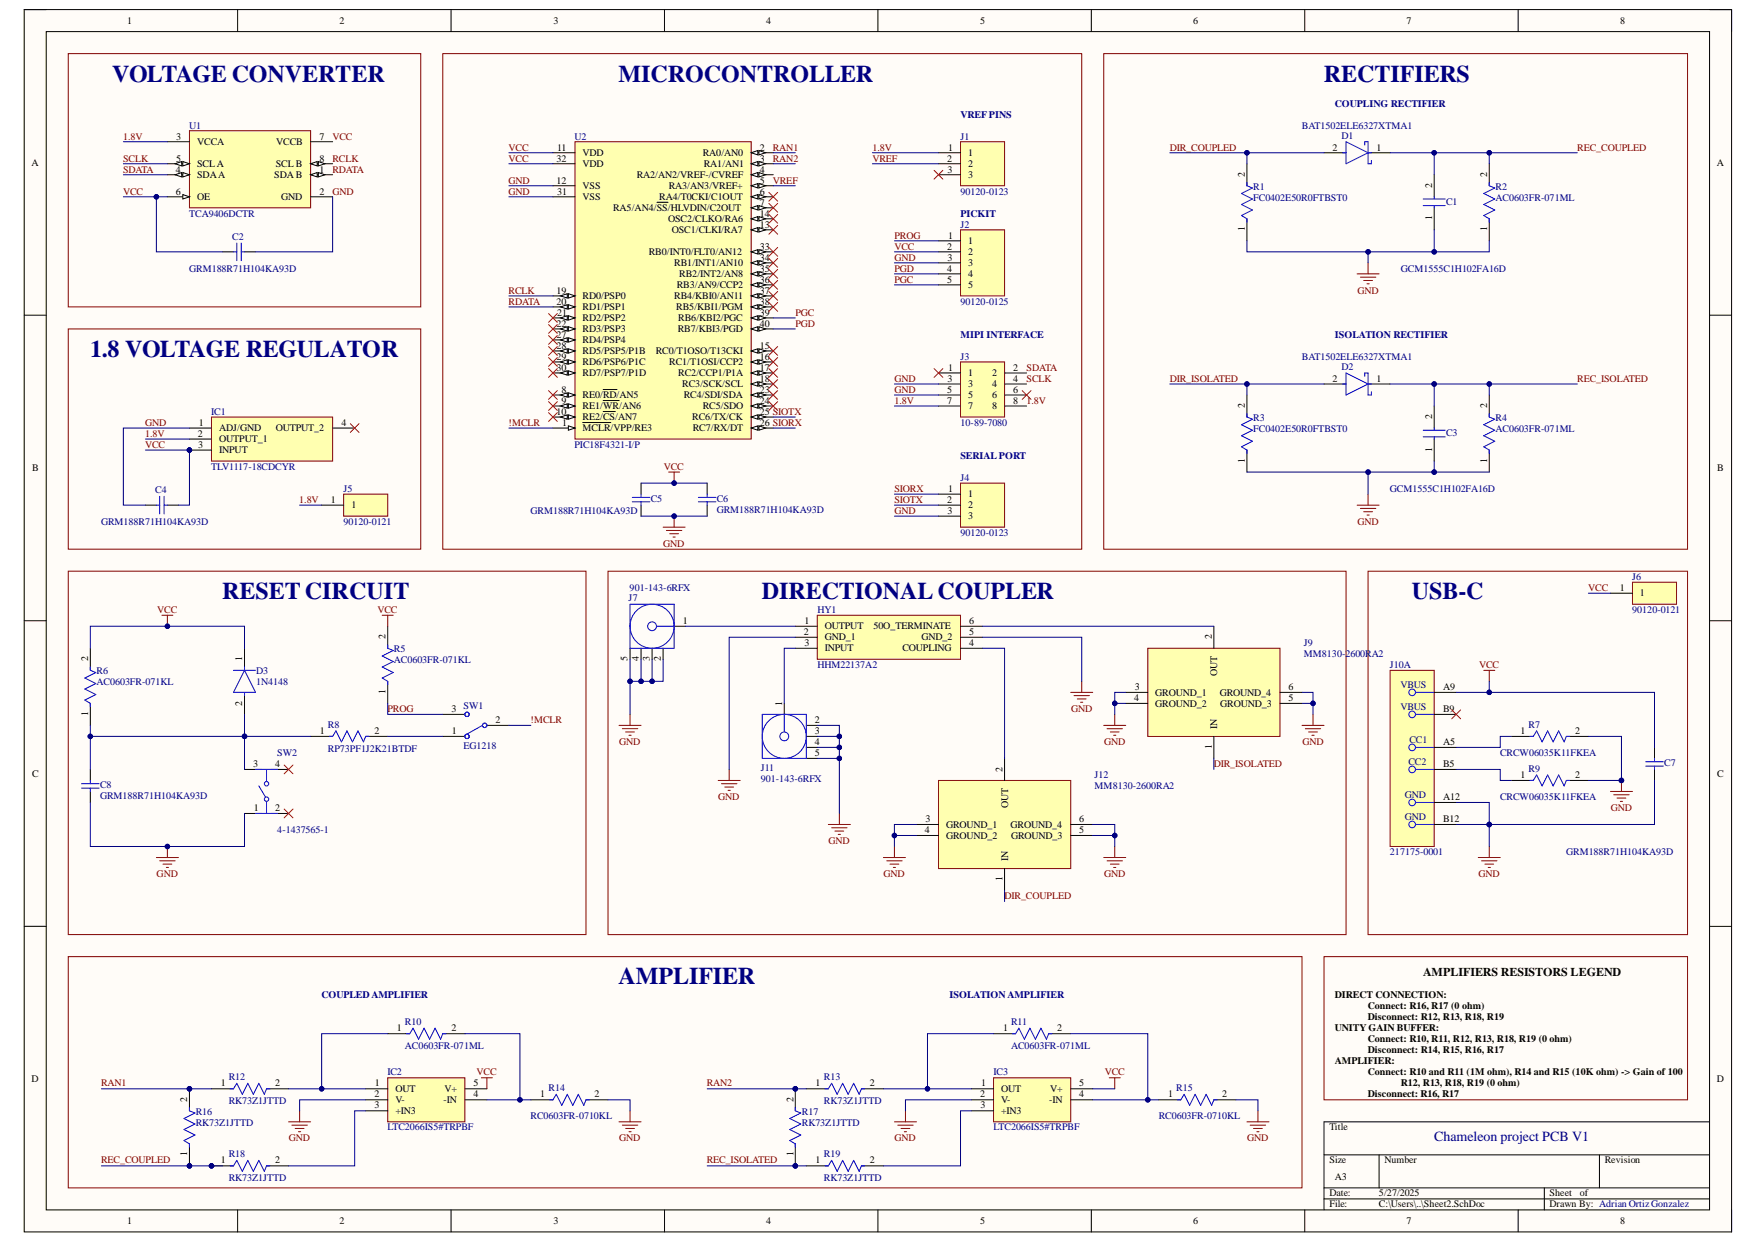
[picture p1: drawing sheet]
<svg xmlns="http://www.w3.org/2000/svg" width="297mm" height="210mm" viewBox="0 0 297 210" stroke-linecap="round" stroke-linejoin="round" font-family="sans-serif">
<defs><g id="words">
<g font-size="4.1" fill="#000080">
<text x="18.9" y="13.8">VOLTAGE CONVERTER</text>
<text x="104.5" y="13.8">MICROCONTROLLER</text>
<text x="223.7" y="13.8">RECTIFIERS</text>
<text x="15.2" y="60.2">1.8 VOLTAGE REGULATOR</text>
<text x="37.5" y="101.1">RESETCIRCUIT</text>
<text x="128.7" y="101.1">DIRECTIONALCOUPLER</text>
<text x="238.6" y="101.1">USB-C</text>
<text x="104.5" y="166.2">AMPLIFIER</text>
</g>
<text font-size="2.4" fill="#000080" x="242.3" y="192.7">Chameleon project PCB V1</text>
<text font-size="2" x="240.4" y="164.8">AMPLIFIERS RESISTORS LEGEND</text>
<g font-size="1.7">
<text x="21.5" y="4">1</text>
<text x="57.3" y="4">2</text>
<text x="93.5" y="4">3</text>
<text x="129.5" y="4">4</text>
<text x="165.6" y="4">5</text>
<text x="201.6" y="4">6</text>
<text x="237.6" y="4">7</text>
<text x="273.8" y="4">8</text>
<text x="29.8" y="23.6">3</text>
<text x="54" y="23.6">7</text>
<text x="5.3" y="28">A</text>
<text x="29.7" y="29.1">4</text>
<text x="29.8" y="27.3">5</text>
<text x="33.3" y="24.5">VCCA</text>
<text x="33.3" y="28.2">SCLA</text>
<text x="46.6" y="28.2">SCL B</text>
<text x="46.7" y="24.5">VCCB</text>
<text x="54" y="29.1">1</text>
<text x="54" y="27.3">8</text>
<text x="94" y="27.3">32</text>
<text x="94.1" y="25.4">11</text>
<text x="98.4" y="26.4">VDD</text>
<text x="98.4" y="28.2">VDD</text>
<text x="118.7" y="26.4">RA0/AN0</text>
<text x="118.9" y="28.2">RA1/AN1</text>
<text x="128.4" y="25.4">2</text>
<text x="128.4" y="27.3">3</text>
<text x="128.4" y="29.1">4</text>
<text x="160" y="27.3">2</text>
<text x="160.1" y="29.1">3</text>
<text x="160.2" y="25.4">1</text>
<text x="163.6" y="26.4">1</text>
<text x="163.6" y="28.2">2</text>
<text x="210.3" y="29.9" transform="rotate(-90 210.3 29.9)">2</text>
<text x="225.1" y="25.4">2</text>
<text x="232.6" y="25.4">1</text>
<text x="251.3" y="29.9" transform="rotate(-90 251.3 29.9)">2</text>
<text x="290.1" y="28">A</text>
<text x="29.7" y="32.9">6</text>
<text x="33.3" y="30.1">SDAA</text>
<text x="33.3" y="33.8">OE</text>
<text x="46.3" y="30.1">SDAB</text>
<text x="47.5" y="33.8">GND</text>
<text x="54" y="32.9">2</text>
<text x="94" y="31">12</text>
<text x="94.1" y="32.9">31</text>
<text x="98.4" y="31.9">VSS</text>
<text x="98.4" y="33.8">VSS</text>
<text x="103.6" y="35.7">RA5/AN4/SS/HLVDIN/C2OUT</text>
<text x="107.6" y="30.1">RA2/AN2/VREF-/CVREF</text>
<text x="111.4" y="33.8">RA4/T0CKI/C1OUT</text>
<text x="113" y="31.9">RA3/AN3/VREF+</text>
<text x="128.4" y="31">5</text>
<text x="128.4" y="32.9">6</text>
<text x="128.4" y="34.7">7</text>
<text x="163.6" y="30.1">3</text>
<text x="242" y="31.8" transform="rotate(-90 242 31.8)">2</text>
<text x="112.9" y="37.5">OSC2/CLKO/RA6</text>
<text x="113.5" y="39.4">OSC1/CLKI/RA7</text>
<text x="128.4" y="38.4">13</text>
<text x="128.4" y="36.6">14</text>
<text x="160.2" y="40.3">1</text>
<text x="163.6" y="41.2">1</text>
<text x="210.3" y="39" transform="rotate(-90 210.3 39)">1</text>
<text x="242" y="37.2" transform="rotate(-90 242 37.2)">1</text>
<text x="251.3" y="39" transform="rotate(-90 251.3 39)">1</text>
<text x="109.6" y="43.1">RB0/INT0/FLT0/AN12</text>
<text x="113.9" y="44.9">RB1/INT1/AN10</text>
<text x="114.8" y="46.8">RB2/INT2/AN8</text>
<text x="128.4" y="42.2">33</text>
<text x="128.4" y="44">34</text>
<text x="128.4" y="45.9">35</text>
<text x="128.4" y="47.7">36</text>
<text x="160" y="42.2">2</text>
<text x="160" y="45.9">4</text>
<text x="160" y="47.7">5</text>
<text x="160.1" y="44">3</text>
<text x="163.6" y="43.1">2</text>
<text x="163.6" y="44.9">3</text>
<text x="163.6" y="46.8">4</text>
<text x="94" y="49.6">19</text>
<text x="94" y="51.5">20</text>
<text x="94.1" y="53.3">21</text>
<text x="98.4" y="50.5">RD0/PSP0</text>
<text x="98.4" y="52.4">RD1/PSP1</text>
<text x="113.9" y="50.5">RB4/KBI0/AN11</text>
<text x="114.3" y="52.4">RB5/KBI1/PGM</text>
<text x="114.3" y="48.7">RB3/AN9/CCP2</text>
<text x="128.4" y="49.6">37</text>
<text x="128.4" y="51.5">38</text>
<text x="128.4" y="53.3">39</text>
<text x="163.6" y="48.7">5</text>
<text x="94" y="55.2">22</text>
<text x="94" y="57">27</text>
<text x="94" y="58.9">28</text>
<text x="98.4" y="54.2">RD2/PSP2</text>
<text x="98.4" y="56.1">RD3/PSP3</text>
<text x="98.4" y="58">RD4/PSP4</text>
<text x="98.4" y="59.8">RD5/PSP5/P1B</text>
<text x="110.8" y="59.8">RC0/T1OSO/T13CKI</text>
<text x="114.5" y="56.1">RB7/KBI3/PGD</text>
<text x="114.6" y="54.2">RB6/KBI2/PGC</text>
<text x="128.4" y="58.9">15</text>
<text x="128.4" y="55.2">40</text>
<text x="94" y="60.7">29</text>
<text x="94" y="62.6">30</text>
<text x="98.4" y="61.7">RD6/PSP6/P1C</text>
<text x="98.4" y="63.5">RD7/PSP7/P1D</text>
<text x="113.1" y="61.7">RC1/T1OSI/CCP2</text>
<text x="114.6" y="63.5">RC2/CCP1/P1A</text>
<text x="115.3" y="65.4">RC3/SCK/SCL</text>
<text x="128.4" y="60.7">16</text>
<text x="128.4" y="62.6">17</text>
<text x="128.4" y="64.5">18</text>
<text x="160.1" y="64.5">3</text>
<text x="160.2" y="62.6">1</text>
<text x="163.6" y="63.5">1</text>
<text x="163.6" y="65.4">3</text>
<text x="167.6" y="63.5">2</text>
<text x="167.6" y="65.4">4</text>
<text x="171.2" y="62.6">2</text>
<text x="171.2" y="64.5">4</text>
<text x="225.1" y="64.5">2</text>
<text x="232.6" y="64.5">1</text>
<text x="33.6" y="71.9">1</text>
<text x="57.7" y="71.9">4</text>
<text x="94" y="70">10</text>
<text x="94.9" y="66.3">8</text>
<text x="94.9" y="68.2">9</text>
<text x="95" y="71.9">1</text>
<text x="98.4" y="67.3">RE0/RD/AN5</text>
<text x="98.4" y="69.1">RE1/WR/AN6</text>
<text x="98.4" y="71">RE2/CS/AN7</text>
<text x="115.5" y="67.3">RC4/SDI/SDA</text>
<text x="117" y="71">RC6/TX/CK</text>
<text x="118.7" y="69.1">RC5/SDO</text>
<text x="128.4" y="66.3">23</text>
<text x="128.4" y="68.2">24</text>
<text x="128.4" y="70">25 SIOTX</text>
<text x="128.4" y="71.9">26 SIORX</text>
<text x="160" y="66.3">5</text>
<text x="160" y="68.2">7</text>
<text x="163.6" y="67.3">5</text>
<text x="163.6" y="69.1">7</text>
<text x="167.6" y="67.3">6</text>
<text x="167.6" y="69.1">8</text>
<text x="171.2" y="66.3">6</text>
<text x="171.2" y="68.2">8</text>
<text x="210.3" y="68.9" transform="rotate(-90 210.3 68.9)">2</text>
<text x="242" y="70.8" transform="rotate(-90 242 70.8)">2</text>
<text x="251.3" y="68.9" transform="rotate(-90 251.3 68.9)">2</text>
<text x="33.4" y="73.8">2</text>
<text x="33.5" y="75.6">3</text>
<text x="37" y="72.8">ADJ/GND</text>
<text x="37" y="74.7">OUTPUT_1</text>
<text x="37" y="76.5">INPUT</text>
<text x="46.6" y="72.8">OUTPUT_2</text>
<text x="98.4" y="72.8">MCLR/VPP/RE3</text>
<text x="117" y="72.8">RC7/RX/DT</text>
<text x="242" y="76.3" transform="rotate(-90 242 76.3)">1</text>
<text x="5.4" y="79.6">B</text>
<text x="160.2" y="83.1">1</text>
<text x="163.6" y="84">1</text>
<text x="210.3" y="78.2" transform="rotate(-90 210.3 78.2)">1</text>
<text x="251.3" y="78.2" transform="rotate(-90 251.3 78.2)">1</text>
<text x="290.2" y="79.6">B</text>
<text x="55.9" y="84.9">1</text>
<text x="59.4" y="85.8">1</text>
<text x="160" y="84.9">2</text>
<text x="160.1" y="86.8">3</text>
<text x="163.6" y="85.8">2</text>
<text x="163.6" y="87.7">3</text>
<text x="273.7" y="99.8">1</text>
<text x="277.1" y="100.7">1</text>
<text x="65.1" y="108" transform="rotate(-90 65.1 108)">2</text>
<text x="115.4" y="105.4">1</text>
<text x="135.8" y="107.2">2</text>
<text x="135.9" y="105.4">1</text>
<text x="139.4" y="106.3">OUTPUT</text>
<text x="147.6" y="106.3">50O_TERMINATE</text>
<text x="163.7" y="107.2">5</text>
<text x="163.7" y="105.4">6</text>
<text x="204.7" y="108" transform="rotate(-90 204.7 108)">2</text>
<text x="14.9" y="111.7" transform="rotate(-90 14.9 111.7)">2</text>
<text x="40.9" y="111.7" transform="rotate(-90 40.9 111.7)">1</text>
<text x="106.1" y="111.7" transform="rotate(-90 106.1 111.7)">5</text>
<text x="107.9" y="111.7" transform="rotate(-90 107.9 111.7)">4</text>
<text x="109.8" y="111.7" transform="rotate(-90 109.8 111.7)">3</text>
<text x="111.6" y="111.7" transform="rotate(-90 111.6 111.7)">2</text>
<text x="135.9" y="109.1">3</text>
<text x="139.4" y="108.2">GND_1</text>
<text x="139.4" y="110">INPUT</text>
<text x="152.5" y="110">COUPLING</text>
<text x="155.7" y="108.2">GND_2</text>
<text x="163.7" y="109.1">4</text>
<text x="40.9" y="119.1" transform="rotate(-90 40.9 119.1)">2</text>
<text x="65.1" y="117.2" transform="rotate(-90 65.1 117.2)">1</text>
<text x="132.2" y="119.1" transform="rotate(-90 132.2 119.1)">1</text>
<text x="191.6" y="118.4">4</text>
<text x="191.7" y="116.5">3</text>
<text x="195.2" y="117.4">GROUND_1</text>
<text x="195.2" y="119.3">GROUND_2</text>
<text x="205.7" y="114.2" transform="rotate(-90 205.7 114.2)">OUT</text>
<text x="206.1" y="117.4">GROUND_4</text>
<text x="206.2" y="119.3">GROUND_3</text>
<text x="217.7" y="118.4">5</text>
<text x="217.7" y="116.5">6</text>
<text x="243.8" y="116.5">A9</text>
<text x="14.9" y="120.9" transform="rotate(-90 14.9 120.9)">1</text>
<text x="54" y="124">1</text>
<text x="63.3" y="124">2</text>
<text x="76.3" y="120.2">3</text>
<text x="76.4" y="124">1</text>
<text x="83.7" y="122.1">2</text>
<text x="137.7" y="122.1">2</text>
<text x="137.7" y="124">3</text>
<text x="137.7" y="125.8">4</text>
<text x="205.7" y="123" transform="rotate(-90 205.7 123)">IN</text>
<text x="243.8" y="125.8">A5</text>
<text x="243.8" y="120.2">B9</text>
<text x="256.9" y="124">1</text>
<text x="266.1" y="124">2</text>
<text x="5.4" y="131.1">C</text>
<text x="42.8" y="129.5">3</text>
<text x="46.5" y="129.5">4</text>
<text x="137.7" y="127.7">5</text>
<text x="169.4" y="130.3" transform="rotate(-90 169.4 130.3)">2</text>
<text x="204.7" y="126.5" transform="rotate(-90 204.7 126.5)">1</text>
<text x="243.8" y="129.5">B5</text>
<text x="256.9" y="131.4">1</text>
<text x="266.1" y="131.4">2</text>
<text x="290.2" y="131.1">C</text>
<text x="42.9" y="137">1</text>
<text x="46.5" y="137">2</text>
<text x="170.3" y="136.5" transform="rotate(-90 170.3 136.5)">OUT</text>
<text x="243.8" y="135.1">A12</text>
<text x="156.3" y="140.7">4</text>
<text x="156.4" y="138.8">3</text>
<text x="159.8" y="139.8">GROUND_1</text>
<text x="159.8" y="141.6">GROUND_2</text>
<text x="170.7" y="139.8">GROUND_4</text>
<text x="170.8" y="141.6">GROUND_3</text>
<text x="182.3" y="140.7">5</text>
<text x="182.3" y="138.8">6</text>
<text x="243.8" y="138.8">B12</text>
<text x="169.4" y="148.8" transform="rotate(-90 169.4 148.8)">1</text>
<text x="170.3" y="145.3" transform="rotate(-90 170.3 145.3)">IN</text>
<text x="225.6" y="168.6">DIRECT CONNECTION:</text>
<text x="231.1" y="170.4">Connect: R16, R17 (0 ohm)</text>
<text x="231.1" y="172.3">Disconnect: R12, R13, R18, R19</text>
<text x="67.1" y="174.1">1</text>
<text x="76.3" y="174.1">2</text>
<text x="169.5" y="174.1">1</text>
<text x="178.6" y="174.1">2</text>
<text x="225.6" y="174.1">UNITY GAIN BUFFER:</text>
<text x="225.6" y="179.7">AMPLIFIER:</text>
<text x="231.1" y="176">Connect: R10, R11, R12, R13, R18, R19 (0 ohm)</text>
<text x="231.1" y="177.9">Disconnect: R14, R15, R16, R17</text>
<text x="5.3" y="182.8">D</text>
<text x="37.3" y="183.4">1</text>
<text x="46.5" y="183.4">2</text>
<text x="63.3" y="185.3">2</text>
<text x="63.3" y="183.4">1</text>
<text x="66.8" y="184.4">OUT</text>
<text x="75.1" y="184.4">V+</text>
<text x="80" y="185.3">4</text>
<text x="80" y="183.4">5</text>
<text x="91.3" y="185.3">1</text>
<text x="100.5" y="185.3">2</text>
<text x="137.8" y="183.4">1</text>
<text x="147" y="183.4">2</text>
<text x="165.6" y="185.3">2</text>
<text x="165.8" y="183.4">1</text>
<text x="169.1" y="184.4">OUT</text>
<text x="177.4" y="184.4">V+</text>
<text x="182.3" y="185.3">4</text>
<text x="182.3" y="183.4">5</text>
<text x="197.4" y="185.3">1</text>
<text x="206.5" y="185.3">2</text>
<text x="231.1" y="181.6">Connect: R10 and R11 (1M ohm), R14 and R15 (10K ohm) -&gt; Gain of 100</text>
<text x="231.1" y="185.3">Disconnect: R16, R17</text>
<text x="236.7" y="183.4">R12, R13, R18, R19 (0 ohm)</text>
<text x="290.1" y="182.8">D</text>
<text x="31.6" y="186.1" transform="rotate(-90 31.6 186.1)">2</text>
<text x="63.3" y="187.2">3</text>
<text x="66.8" y="186.2">V-</text>
<text x="66.8" y="188.1">+IN3</text>
<text x="74.9" y="186.2">-IN</text>
<text x="134" y="186.1" transform="rotate(-90 134 186.1)">2</text>
<text x="165.7" y="187.2">3</text>
<text x="169.1" y="186.2">V-</text>
<text x="169.1" y="188.1">+IN3</text>
<text x="177.3" y="186.2">-IN</text>
<text x="224.6" y="190.9">Title</text>
<text x="31.6" y="195.3" transform="rotate(-90 31.6 195.3)">1</text>
<text x="37.3" y="196.5">1</text>
<text x="46.5" y="196.5">2</text>
<text x="134" y="195.3" transform="rotate(-90 134 195.3)">1</text>
<text x="137.8" y="196.5">1</text>
<text x="147" y="196.5">2</text>
<text x="224.6" y="196.5">Size</text>
<text x="233.9" y="196.5">Number</text>
<text x="271.1" y="196.5">Revision</text>
<text x="224.6" y="202">Date:</text>
<text x="224.6" y="203.9">File:</text>
<text x="225.6" y="199.2">A3</text>
<text x="233" y="202">5/27/2025</text>
<text x="233" y="203.9">C:\Users\..\Sheet2.SchDoc</text>
<text x="261.8" y="202">Sheet</text>
<text x="261.8" y="203.9">Drawn By: Adrian OrtizGonzalez</text>
<text x="266.9" y="202">of</text>
<text x="21.5" y="206.7">1</text>
<text x="57.3" y="206.7">2</text>
<text x="93.5" y="206.7">3</text>
<text x="129.5" y="206.7">4</text>
<text x="165.6" y="206.7">5</text>
<text x="201.6" y="206.7">6</text>
<text x="237.6" y="206.7">7</text>
<text x="273.8" y="206.7">8</text>
</g>
<g font-size="1.7" fill="#000080">
<text x="225.6" y="18">COUPLING RECTIFIER</text>
<text x="32" y="21.7">U1</text>
<text x="97.1" y="23.6">U2</text>
<text x="162.3" y="23.6">J1</text>
<text x="162.3" y="19.9">VREF PINS</text>
<text x="220" y="21.7">BAT1502ELE6327XTMA1</text>
<text x="226.7" y="23.4">D1</text>
<text x="162.3" y="32.9">90120-0123</text>
<text x="211.8" y="32.1">R1</text>
<text x="211.8" y="34">FC0402E50R0FTBST0</text>
<text x="244.3" y="34.6">C1</text>
<text x="252.7" y="32.1">R2</text>
<text x="252.7" y="34">AC0603FR-071ML</text>
<text x="32" y="36.6">TCA9406DCTR</text>
<text x="39.2" y="40.5">C2</text>
<text x="162.3" y="38.4">J2</text>
<text x="162.3" y="36.6">PICKIT</text>
<text x="32" y="45.9">GRM188R71H104KA93D</text>
<text x="236.7" y="45.9">GCM1555C1H102FA16D</text>
<text x="162.3" y="51.5">90120-0125</text>
<text x="162.3" y="57">MIPI INTERFACE</text>
<text x="225.6" y="57">ISOLATION RECTIFIER</text>
<text x="162.3" y="60.7">J3</text>
<text x="220" y="60.7">BAT1502ELE6327XTMA1</text>
<text x="226.7" y="62.4">D2</text>
<text x="35.7" y="70">IC1</text>
<text x="162.3" y="71.9">10-89-7080</text>
<text x="211.8" y="71.1">R3</text>
<text x="252.7" y="71.1">R4</text>
<text x="97.1" y="75.6">PIC18F4321-I/P</text>
<text x="162.3" y="77.5">SERIAL PORT</text>
<text x="211.8" y="73">FC0402E50R0FTBST0</text>
<text x="244.3" y="73.6">C3</text>
<text x="252.7" y="73">AC0603FR-071ML</text>
<text x="26.2" y="83.2">C4</text>
<text x="35.7" y="79.3">TLV1117-18CDCYR</text>
<text x="58" y="83.1">J5</text>
<text x="162.3" y="81.2">J4</text>
<text x="234.9" y="83.1">GCM1555C1H102FA16D</text>
<text x="17.1" y="88.6">GRM188R71H104KA93D</text>
<text x="58" y="88.6">90120-0121</text>
<text x="89.6" y="86.8">GRM188R71H104KA93D</text>
<text x="109.9" y="84.7">C5</text>
<text x="121.1" y="84.7">C6</text>
<text x="121.1" y="86.6">GRM188R71H104KA93D</text>
<text x="162.3" y="90.5">90120-0123</text>
<text x="106.2" y="101.5">J7</text>
<text x="106.4" y="99.8">901-143-6RFX</text>
<text x="275.8" y="97.9">J6</text>
<text x="138.1" y="103.5">HY1</text>
<text x="275.8" y="103.5">90120-0121</text>
<text x="16.3" y="113.9">R6</text>
<text x="43.3" y="113.9">D3</text>
<text x="66.6" y="110.2">R5</text>
<text x="66.6" y="112">AC0603FR-071KL</text>
<text x="138.1" y="112.8">HHM22137A2</text>
<text x="220.3" y="109.1">J9</text>
<text x="220.3" y="110.9">MM8130-2600RA2</text>
<text x="234.9" y="112.8">J10A</text>
<text x="16.3" y="115.8">AC0603FR-071KL</text>
<text x="43.3" y="115.8">1N4148</text>
<text x="78.3" y="119.6">SW1</text>
<text x="236.6" y="116.2">VBUS</text>
<text x="236.6" y="119.9">VBUS</text>
<text x="55.4" y="122.9">R8</text>
<text x="238.2" y="125.5">CC1</text>
<text x="258.3" y="122.9">R7</text>
<text x="46.9" y="127.7">SW2</text>
<text x="55.4" y="126.9">RP73PF1J2K21BTDF</text>
<text x="78.3" y="126.4">EG1218</text>
<text x="128.5" y="130.1">J11</text>
<text x="128.5" y="132">901-143-6RFX</text>
<text x="185" y="131.4">J12</text>
<text x="238" y="129.2">CC2</text>
<text x="253.5" y="127.7">CRCW06035K11FKEA</text>
<text x="258.3" y="130.3">R9</text>
<text x="281.2" y="129.4">C7</text>
<text x="16.9" y="133.1">C8</text>
<text x="16.9" y="134.9">GRM188R71H104KA93D</text>
<text x="185" y="133.2">MM8130-2600RA2</text>
<text x="237.4" y="134.8">GND</text>
<text x="253.5" y="135.1">CRCW06035K11FKEA</text>
<text x="46.9" y="140.7">4-1437565-1</text>
<text x="237.4" y="138.5">GND</text>
<text x="234.9" y="144.4">217175-0001</text>
<text x="264.6" y="144.4">GRM188R71H104KA93D</text>
<text x="54.3" y="168.6">COUPLED AMPLIFIER</text>
<text x="68.4" y="173">R10</text>
<text x="160.4" y="168.6">ISOLATION AMPLIFIER</text>
<text x="170.8" y="173">R11</text>
<text x="68.4" y="177.2">AC0603FR-071ML</text>
<text x="170.8" y="177.2">AC0603FR-071ML</text>
<text x="38.6" y="182.3">R12</text>
<text x="65.5" y="181.6">IC2</text>
<text x="92.7" y="184.2">R14</text>
<text x="139.2" y="182.3">R13</text>
<text x="167.9" y="181.6">IC3</text>
<text x="198.7" y="184.2">R15</text>
<text x="33.1" y="188.3">R16</text>
<text x="33.1" y="190.2">RK73Z1JTTD</text>
<text x="38.6" y="186.5">RK73Z1JTTD</text>
<text x="65.5" y="190.9">LTC2066IS5#TRPBF</text>
<text x="89.6" y="189">RC0603FR-0710KL</text>
<text x="135.5" y="188.3">R17</text>
<text x="135.5" y="190.2">RK73Z1JTTD</text>
<text x="139.2" y="186.5">RK73Z1JTTD</text>
<text x="167.9" y="190.9">LTC2066IS5#TRPBF</text>
<text x="195.8" y="189">RC0603FR-0710KL</text>
<text x="38.6" y="195.4">R18</text>
<text x="139.2" y="195.4">R19</text>
<text x="38.6" y="199.5">RK73Z1JTTD</text>
<text x="139.2" y="199.5">RK73Z1JTTD</text>
</g>
<g font-size="1.7" fill="#800000">
<text x="20.8" y="23.6">1.8V</text>
<text x="56.2" y="23.6">VCC</text>
<text x="20.8" y="27.3">SCLK</text>
<text x="20.8" y="29.1">SDATA</text>
<text x="56.2" y="27.3">RCLK</text>
<text x="56.2" y="29.1">RDATA</text>
<text x="85.9" y="25.4">VCC</text>
<text x="85.9" y="27.3">VCC</text>
<text x="130.6" y="25.4">RAN1</text>
<text x="130.6" y="27.3">RAN2</text>
<text x="147.4" y="25.4">1.8V</text>
<text x="147.4" y="27.3">VREF</text>
<text x="197.6" y="25.4">DIR_COUPLED</text>
<text x="266.5" y="25.4">REC_COUPLED</text>
<text x="20.8" y="32.9">VCC</text>
<text x="56.2" y="32.9">GND</text>
<text x="85.9" y="31">GND</text>
<text x="85.9" y="32.9">GND</text>
<text x="130.6" y="31">VREF</text>
<text x="151.1" y="40.3">PROG</text>
<text x="151.1" y="42.2">VCC</text>
<text x="151.1" y="44">GND</text>
<text x="151.1" y="45.9">PGD</text>
<text x="151.1" y="47.7">PGC</text>
<text x="85.9" y="49.6">RCLK</text>
<text x="85.9" y="51.5">RDATA</text>
<text x="134.4" y="53.3">PGC</text>
<text x="229.4" y="49.6">GND</text>
<text x="134.4" y="55.2">PGD</text>
<text x="151.1" y="64.5">GND</text>
<text x="173.5" y="62.6">SDATA</text>
<text x="173.5" y="64.5">SCLK</text>
<text x="197.6" y="64.5">DIR_ISOLATED</text>
<text x="266.5" y="64.5">REC_ISOLATED</text>
<text x="24.5" y="71.9">GND</text>
<text x="85.9" y="71.9">!MCLR</text>
<text x="151.1" y="66.3">GND</text>
<text x="151.1" y="68.2">1.8V</text>
<text x="173.5" y="68.2">1.8V</text>
<text x="24.5" y="73.8">1.8V</text>
<text x="24.5" y="75.6">VCC</text>
<text x="112.1" y="79.3">VCC</text>
<text x="151.1" y="83.1">SIORX</text>
<text x="50.6" y="84.9">1.8V</text>
<text x="151.1" y="84.9">SIOTX</text>
<text x="151.1" y="86.8">GND</text>
<text x="229.4" y="88.6">GND</text>
<text x="112.1" y="92.4">GND</text>
<text x="268.3" y="99.8">VCC</text>
<text x="26.6" y="103.5">VCC</text>
<text x="63.8" y="103.5">VCC</text>
<text x="249.9" y="112.8">VCC</text>
<text x="65.5" y="120.2">PROG</text>
<text x="89.6" y="122.1">!MCLR</text>
<text x="104.6" y="125.8">GND</text>
<text x="181" y="120.2">GND</text>
<text x="186.6" y="125.8">GND</text>
<text x="220.1" y="125.8">GND</text>
<text x="205.1" y="129.5">DIR_ISOLATED</text>
<text x="121.4" y="135.1">GND</text>
<text x="272.2" y="137">GND</text>
<text x="140" y="142.5">GND</text>
<text x="26.5" y="148.1">GND</text>
<text x="149.3" y="148.1">GND</text>
<text x="186.6" y="148.1">GND</text>
<text x="249.8" y="148.1">GND</text>
<text x="169.7" y="151.8">DIR_COUPLED</text>
<text x="17.1" y="183.4">RAN1</text>
<text x="80.5" y="181.6">VCC</text>
<text x="119.4" y="183.4">RAN2</text>
<text x="186.6" y="181.6">VCC</text>
<text x="17.1" y="196.5">REC_COUPLED</text>
<text x="48.8" y="192.7">GND</text>
<text x="104.6" y="192.7">GND</text>
<text x="119.4" y="196.5">REC_ISOLATED</text>
<text x="151.1" y="192.7">GND</text>
<text x="210.8" y="192.7">GND</text>
</g>
</g></defs>
<path d="M4.1 1.6h288.5v206.4h-288.5z" fill-rule="evenodd" fill="#fffcf8"/>
<path d="M4.1 1.6h288.5v206.4h-288.5z" fill="none" stroke="#000" stroke-width=".17"/>
<path d="M7.8 5.3h281.1v199h-281.1z" fill-rule="evenodd" fill="#fffcf8"/>
<g fill="none" stroke="#000" stroke-width=".17">
<path d="M4.1 1.6h3.7M7.8 5.3h281.1v199h-281.1zM40.2 1.6v3.7M76.2 1.6v3.7M112.3 1.6v3.7M148.3 1.6v3.7M184.4 1.6v3.7M220.5 1.6v3.7M256.5 1.6v3.7M288.9 1.6h3.7v3.7M4.1 53.2h3.7M288.9 53.2h3.7"/>
<path d="M4.1 104.8h3.7M288.9 104.8h3.7M4.1 156.4h3.7M288.9 156.4h3.7M223.7 195h65.2M233 195v5.6M270.2 195v5.6M288.9 189.4h-65.2v14.9M40.2 204.3v3.7M76.2 204.3v3.7M112.3 204.3v3.7M148.3 204.3v3.7"/>
<path d="M184.4 204.3v3.7M220.5 204.3v3.7M223.7 200.6h65.2M223.7 202.5h65.2M256.5 204.3v3.7M260.9 200.6v3.7M292.6 204.3v3.7"/>
</g>
<path d="M32 22.1h20.5v13h-20.5z" fill-rule="evenodd" fill="#ffffb0"/>
<path d="M32 22.1h20.5v13h-20.5z" fill="none" stroke="#800000" stroke-width=".17"/>
<path d="M28.3 23.9h3.7M28.3 29.5h3.7M52.5 23.9h3.7" fill="none" stroke="#000" stroke-width=".17"/>
<path d="M30.9 29.1l1.1 .4-1.1 .4z" fill="#f8fcff"/>
<path d="M30.9 29.1l1.1 .4-1.1 .4z" fill="none" stroke="#000" stroke-width=".17"/>
<path d="M29.6 29.5l1.1-.4v.8z" fill="#f8fcff"/>
<path d="M29.6 29.5l1.1-.4v.8zM52.5 29.5h3.7" fill="none" stroke="#000" stroke-width=".17"/>
<path d="M52.5 29.5l1.1-.4v.8z" fill="#f8fcff"/>
<path d="M52.5 29.5l1.1-.4v.8z" fill="none" stroke="#000" stroke-width=".17"/>
<path d="M53.8 29.1l1.1 .4-1.1 .4z" fill="#f8fcff"/>
<path d="M28.3 27.7h3.7M53.8 29.1l1.1 .4-1.1 .4z" fill="none" stroke="#000" stroke-width=".17"/>
<path d="M30.9 27.3l1.1 .4-1.1 .3z" fill="#f8fcff"/>
<path d="M30.9 27.3l1.1 .4-1.1 .3z" fill="none" stroke="#000" stroke-width=".17"/>
<path d="M29.6 27.7l1.1-.4v.7z" fill="#f8fcff"/>
<path d="M29.6 27.7l1.1-.4v.7zM52.5 27.7h3.7" fill="none" stroke="#000" stroke-width=".17"/>
<path d="M52.5 27.7l1.1-.4v.7z" fill="#f8fcff"/>
<path d="M52.5 27.7l1.1-.4v.7z" fill="none" stroke="#000" stroke-width=".17"/>
<path d="M53.8 27.3l1.1 .4-1.1 .3z" fill="#f8fcff"/>
<path d="M28.3 33.2h3.7M53.8 27.3l1.1 .4-1.1 .3z" fill="none" stroke="#000" stroke-width=".17"/>
<path d="M30.9 32.9l1.1 .3-1.1 .4z" fill="#f8fcff"/>
<path d="M30.9 32.9l1.1 .3-1.1 .4zM52.5 33.2h3.7" fill="none" stroke="#000" stroke-width=".17"/>
<circle cx="32" cy="76" r=".37" fill="#000080"/>
<circle cx="32" cy="76" r=".37" fill="none" stroke="#000080" stroke-width=".17"/>
<path d="M35.7 70.4h20.5v7.5h-20.5z" fill-rule="evenodd" fill="#ffffb0"/>
<path d="M35.7 70.4h20.5v7.5h-20.5z" fill="none" stroke="#800000" stroke-width=".17"/>
<path d="M32 72.3h3.7M32 74.1h3.7M32 76h3.7" fill="none" stroke="#000" stroke-width=".17"/>
<circle cx="32" cy="76" r=".37" fill="#000080"/>
<circle cx="32" cy="76" r=".37" fill="none" stroke="#000080" stroke-width=".17"/>
<path d="M56.2 72.3h3.7" fill="none" stroke="#000" stroke-width=".17"/>
<path d="M97.2 23.9h29.7v50.2h-29.7z" fill-rule="evenodd" fill="#ffffb0"/>
<path d="M97.2 23.9h29.7v50.2h-29.7z" fill="none" stroke="#800000" stroke-width=".17"/>
<path d="M93.4 72.3h3.8" fill="none" stroke="#000" stroke-width=".17"/>
<path d="M96 71.9l1.2 .4-1.2 .4z" fill="#f8fcff"/>
<path d="M126.9 25.8h3.8M96 71.9l1.2 .4-1.2 .4zM98.5 71.4h4.7" fill="none" stroke="#000" stroke-width=".17"/>
<path d="M126.9 25.8l1.1-.4v.8z" fill="#f8fcff"/>
<path d="M126.9 25.8l1.1-.4v.8z" fill="none" stroke="#000" stroke-width=".17"/>
<path d="M128.2 25.4l1.1 .4-1.1 .4z" fill="#f8fcff"/>
<path d="M126.9 27.7h3.8M128.2 25.4l1.1 .4-1.1 .4z" fill="none" stroke="#000" stroke-width=".17"/>
<path d="M126.9 27.7l1.1-.4v.7z" fill="#f8fcff"/>
<path d="M126.9 27.7l1.1-.4v.7z" fill="none" stroke="#000" stroke-width=".17"/>
<path d="M128.2 27.3l1.1 .4-1.1 .3z" fill="#f8fcff"/>
<path d="M126.9 29.5h3.8M128.2 27.3l1.1 .4-1.1 .3z" fill="none" stroke="#000" stroke-width=".17"/>
<path d="M126.9 29.5l1.1-.4v.8z" fill="#f8fcff"/>
<path d="M126.9 29.5l1.1-.4v.8z" fill="none" stroke="#000" stroke-width=".17"/>
<path d="M128.2 29.1l1.1 .4-1.1 .4z" fill="#f8fcff"/>
<path d="M126.9 31.4h3.8M128.2 29.1l1.1 .4-1.1 .4z" fill="none" stroke="#000" stroke-width=".17"/>
<path d="M126.9 31.4l1.1-.4v.7z" fill="#f8fcff"/>
<path d="M126.9 31.4l1.1-.4v.7z" fill="none" stroke="#000" stroke-width=".17"/>
<path d="M128.2 31l1.1 .4-1.1 .3z" fill="#f8fcff"/>
<path d="M126.9 33.2h3.8M128.2 31l1.1 .4-1.1 .3z" fill="none" stroke="#000" stroke-width=".17"/>
<path d="M126.9 33.2l1.1-.3v.7z" fill="#f8fcff"/>
<path d="M126.9 33.2l1.1-.3v.7z" fill="none" stroke="#000" stroke-width=".17"/>
<path d="M128.2 32.9l1.1 .3-1.1 .4z" fill="#f8fcff"/>
<path d="M126.9 35.1h3.8M128.2 32.9l1.1 .3-1.1 .4z" fill="none" stroke="#000" stroke-width=".17"/>
<path d="M126.9 35.1l1.1-.4v.8z" fill="#f8fcff"/>
<path d="M126.9 35.1l1.1-.4v.8z" fill="none" stroke="#000" stroke-width=".17"/>
<path d="M128.2 34.7l1.1 .4-1.1 .4z" fill="#f8fcff"/>
<path d="M111 34.2h1.9M128.2 34.7l1.1 .4-1.1 .4zM93.4 66.7h3.8" fill="none" stroke="#000" stroke-width=".17"/>
<path d="M96 66.3l1.2 .4-1.2 .4z" fill="#f8fcff"/>
<path d="M96 66.3l1.2 .4-1.2 .4z" fill="none" stroke="#000" stroke-width=".17"/>
<path d="M94.7 66.7l1.1-.4v.8z" fill="#f8fcff"/>
<path d="M93.4 68.6h3.8M94.7 66.7l1.1-.4v.8zM101.9 65.8h2.3" fill="none" stroke="#000" stroke-width=".17"/>
<path d="M96 68.2l1.2 .4-1.2 .3z" fill="#f8fcff"/>
<path d="M96 68.2l1.2 .4-1.2 .3z" fill="none" stroke="#000" stroke-width=".17"/>
<path d="M94.7 68.6l1.1-.4v.7z" fill="#f8fcff"/>
<path d="M93.4 70.4h3.8M94.7 68.6l1.1-.4v.7zM101.9 67.6h2.7" fill="none" stroke="#000" stroke-width=".17"/>
<path d="M96 70l1.2 .4-1.2 .4z" fill="#f8fcff"/>
<path d="M96 70l1.2 .4-1.2 .4z" fill="none" stroke="#000" stroke-width=".17"/>
<path d="M94.7 70.4l1.1-.4v.8z" fill="#f8fcff"/>
<path d="M93.4 25.8h3.8M93.4 31.4h3.8M126.9 38.8h3.8M94.7 70.4l1.1-.4v.8zM101.9 69.5h2.1" fill="none" stroke="#000" stroke-width=".17"/>
<path d="M126.9 38.8l1.1-.4v.8z" fill="#f8fcff"/>
<path d="M126.9 38.8l1.1-.4v.8z" fill="none" stroke="#000" stroke-width=".17"/>
<path d="M128.2 38.4l1.1 .4-1.1 .4z" fill="#f8fcff"/>
<path d="M126.9 37h3.8M128.2 38.4l1.1 .4-1.1 .4z" fill="none" stroke="#000" stroke-width=".17"/>
<path d="M126.9 37l1.1-.4v.7z" fill="#f8fcff"/>
<path d="M126.9 37l1.1-.4v.7z" fill="none" stroke="#000" stroke-width=".17"/>
<path d="M128.2 36.6l1.1 .4-1.1 .3z" fill="#f8fcff"/>
<path d="M128.2 36.6l1.1 .4-1.1 .3zM126.9 59.3h3.8" fill="none" stroke="#000" stroke-width=".17"/>
<path d="M126.9 59.3l1.1-.4v.7z" fill="#f8fcff"/>
<path d="M126.9 59.3l1.1-.4v.7z" fill="none" stroke="#000" stroke-width=".17"/>
<path d="M128.2 58.9l1.1 .4-1.1 .3z" fill="#f8fcff"/>
<path d="M128.2 58.9l1.1 .4-1.1 .3zM126.9 61.1h3.8" fill="none" stroke="#000" stroke-width=".17"/>
<path d="M126.9 61.1l1.1-.3v.7z" fill="#f8fcff"/>
<path d="M126.9 61.1l1.1-.3v.7z" fill="none" stroke="#000" stroke-width=".17"/>
<path d="M128.2 60.8l1.1 .3-1.1 .4z" fill="#f8fcff"/>
<path d="M126.9 63h3.8M128.2 60.8l1.1 .3-1.1 .4z" fill="none" stroke="#000" stroke-width=".17"/>
<path d="M126.9 63l1.1-.4v.8z" fill="#f8fcff"/>
<path d="M126.9 63l1.1-.4v.8z" fill="none" stroke="#000" stroke-width=".17"/>
<path d="M128.2 62.6l1.1 .4-1.1 .4z" fill="#f8fcff"/>
<path d="M126.9 64.8h3.8M128.2 62.6l1.1 .4-1.1 .4z" fill="none" stroke="#000" stroke-width=".17"/>
<path d="M126.9 64.8l1.1-.3v.7z" fill="#f8fcff"/>
<path d="M126.9 64.8l1.1-.3v.7z" fill="none" stroke="#000" stroke-width=".17"/>
<path d="M128.2 64.5l1.1 .3-1.1 .4z" fill="#f8fcff"/>
<path d="M93.4 50h3.8M128.2 64.5l1.1 .3-1.1 .4z" fill="none" stroke="#000" stroke-width=".17"/>
<path d="M96 49.6l1.2 .4-1.2 .3z" fill="#f8fcff"/>
<path d="M96 49.6l1.2 .4-1.2 .3z" fill="none" stroke="#000" stroke-width=".17"/>
<path d="M94.7 50l1.1-.4v.7z" fill="#f8fcff"/>
<path d="M93.4 51.8h3.8M94.7 50l1.1-.4v.7z" fill="none" stroke="#000" stroke-width=".17"/>
<path d="M96 51.5l1.2 .3-1.2 .4z" fill="#f8fcff"/>
<path d="M96 51.5l1.2 .3-1.2 .4z" fill="none" stroke="#000" stroke-width=".17"/>
<path d="M94.7 51.8l1.1-.3v.7z" fill="#f8fcff"/>
<path d="M93.4 53.7h3.8M94.7 51.8l1.1-.3v.7z" fill="none" stroke="#000" stroke-width=".17"/>
<path d="M96 53.3l1.2 .4-1.2 .4z" fill="#f8fcff"/>
<path d="M96 53.3l1.2 .4-1.2 .4z" fill="none" stroke="#000" stroke-width=".17"/>
<path d="M94.7 53.7l1.1-.4v.8z" fill="#f8fcff"/>
<path d="M93.4 55.5h3.8M94.7 53.7l1.1-.4v.8z" fill="none" stroke="#000" stroke-width=".17"/>
<path d="M96 55.2l1.2 .3-1.2 .4z" fill="#f8fcff"/>
<path d="M96 55.2l1.2 .3-1.2 .4z" fill="none" stroke="#000" stroke-width=".17"/>
<path d="M94.7 55.5l1.1-.3v.7z" fill="#f8fcff"/>
<path d="M94.7 55.5l1.1-.3v.7zM126.9 66.7h3.8" fill="none" stroke="#000" stroke-width=".17"/>
<path d="M126.9 66.7l1.1-.4v.8z" fill="#f8fcff"/>
<path d="M126.9 66.7l1.1-.4v.8z" fill="none" stroke="#000" stroke-width=".17"/>
<path d="M128.2 66.3l1.1 .4-1.1 .4z" fill="#f8fcff"/>
<path d="M126.9 68.6h3.8M128.2 66.3l1.1 .4-1.1 .4z" fill="none" stroke="#000" stroke-width=".17"/>
<path d="M126.9 68.6l1.1-.4v.7z" fill="#f8fcff"/>
<path d="M126.9 68.6l1.1-.4v.7z" fill="none" stroke="#000" stroke-width=".17"/>
<path d="M128.2 68.2l1.1 .4-1.1 .3z" fill="#f8fcff"/>
<path d="M126.9 70.4h3.8M128.2 68.2l1.1 .4-1.1 .3z" fill="none" stroke="#000" stroke-width=".17"/>
<path d="M126.9 70.4l1.1-.4v.8z" fill="#f8fcff"/>
<path d="M126.9 70.4l1.1-.4v.8z" fill="none" stroke="#000" stroke-width=".17"/>
<path d="M128.2 70l1.1 .4-1.1 .4z" fill="#f8fcff"/>
<path d="M126.9 72.3h3.8M128.2 70l1.1 .4-1.1 .4z" fill="none" stroke="#000" stroke-width=".17"/>
<path d="M126.9 72.3l1.1-.4v.8z" fill="#f8fcff"/>
<path d="M126.9 72.3l1.1-.4v.8z" fill="none" stroke="#000" stroke-width=".17"/>
<path d="M128.2 71.9l1.1 .4-1.1 .4z" fill="#f8fcff"/>
<path d="M93.4 57.4h3.8M128.2 71.9l1.1 .4-1.1 .4z" fill="none" stroke="#000" stroke-width=".17"/>
<path d="M96 57l1.2 .4-1.2 .4z" fill="#f8fcff"/>
<path d="M96 57l1.2 .4-1.2 .4z" fill="none" stroke="#000" stroke-width=".17"/>
<path d="M94.7 57.4l1.1-.4v.8z" fill="#f8fcff"/>
<path d="M93.4 59.3h3.8M94.7 57.4l1.1-.4v.8z" fill="none" stroke="#000" stroke-width=".17"/>
<path d="M96 58.9l1.2 .4-1.2 .3z" fill="#f8fcff"/>
<path d="M96 58.9l1.2 .4-1.2 .3z" fill="none" stroke="#000" stroke-width=".17"/>
<path d="M94.7 59.3l1.1-.4v.7z" fill="#f8fcff"/>
<path d="M94.7 59.3l1.1-.4v.7zM93.4 61.1h3.8" fill="none" stroke="#000" stroke-width=".17"/>
<path d="M96 60.8l1.2 .3-1.2 .4z" fill="#f8fcff"/>
<path d="M96 60.8l1.2 .3-1.2 .4z" fill="none" stroke="#000" stroke-width=".17"/>
<path d="M94.7 61.1l1.1-.3v.7z" fill="#f8fcff"/>
<path d="M93.4 63h3.8M94.7 61.1l1.1-.3v.7z" fill="none" stroke="#000" stroke-width=".17"/>
<path d="M96 62.6l1.2 .4-1.2 .4z" fill="#f8fcff"/>
<path d="M96 62.6l1.2 .4-1.2 .4z" fill="none" stroke="#000" stroke-width=".17"/>
<path d="M94.7 63l1.1-.4v.8z" fill="#f8fcff"/>
<path d="M93.4 33.2h3.8M93.4 27.7h3.8M126.9 42.5h3.8M94.7 63l1.1-.4v.8z" fill="none" stroke="#000" stroke-width=".17"/>
<path d="M126.9 42.5l1.1-.3v.7z" fill="#f8fcff"/>
<path d="M126.9 42.5l1.1-.3v.7z" fill="none" stroke="#000" stroke-width=".17"/>
<path d="M128.2 42.2l1.1 .3-1.1 .4z" fill="#f8fcff"/>
<path d="M126.9 44.4h3.8M128.2 42.2l1.1 .3-1.1 .4z" fill="none" stroke="#000" stroke-width=".17"/>
<path d="M126.9 44.4l1.1-.4v.8z" fill="#f8fcff"/>
<path d="M126.9 44.4l1.1-.4v.8z" fill="none" stroke="#000" stroke-width=".17"/>
<path d="M128.2 44l1.1 .4-1.1 .4z" fill="#f8fcff"/>
<path d="M126.9 46.2h3.8M128.2 44l1.1 .4-1.1 .4z" fill="none" stroke="#000" stroke-width=".17"/>
<path d="M126.9 46.2l1.1-.3v.7z" fill="#f8fcff"/>
<path d="M126.9 46.2l1.1-.3v.7z" fill="none" stroke="#000" stroke-width=".17"/>
<path d="M128.2 45.9l1.1 .3-1.1 .4z" fill="#f8fcff"/>
<path d="M126.9 48.1h3.8M128.2 45.9l1.1 .3-1.1 .4z" fill="none" stroke="#000" stroke-width=".17"/>
<path d="M126.9 48.1l1.1-.4v.8z" fill="#f8fcff"/>
<path d="M126.9 48.1l1.1-.4v.8z" fill="none" stroke="#000" stroke-width=".17"/>
<path d="M128.2 47.7l1.1 .4-1.1 .4z" fill="#f8fcff"/>
<path d="M126.9 50h3.8M128.2 47.7l1.1 .4-1.1 .4z" fill="none" stroke="#000" stroke-width=".17"/>
<path d="M126.9 50l1.1-.4v.7z" fill="#f8fcff"/>
<path d="M126.9 50l1.1-.4v.7z" fill="none" stroke="#000" stroke-width=".17"/>
<path d="M128.2 49.6l1.1 .4-1.1 .3z" fill="#f8fcff"/>
<path d="M126.9 51.8h3.8M128.2 49.6l1.1 .4-1.1 .3z" fill="none" stroke="#000" stroke-width=".17"/>
<path d="M126.9 51.8l1.1-.3v.7z" fill="#f8fcff"/>
<path d="M126.9 51.8l1.1-.3v.7z" fill="none" stroke="#000" stroke-width=".17"/>
<path d="M128.2 51.5l1.1 .3-1.1 .4z" fill="#f8fcff"/>
<path d="M126.9 53.7h3.8M128.2 51.5l1.1 .3-1.1 .4z" fill="none" stroke="#000" stroke-width=".17"/>
<path d="M126.9 53.7l1.1-.4v.8z" fill="#f8fcff"/>
<path d="M126.9 53.7l1.1-.4v.8z" fill="none" stroke="#000" stroke-width=".17"/>
<path d="M128.2 53.3l1.1 .4-1.1 .4z" fill="#f8fcff"/>
<path d="M126.9 55.5h3.8M128.2 53.3l1.1 .4-1.1 .4z" fill="none" stroke="#000" stroke-width=".17"/>
<path d="M126.9 55.5l1.1-.3v.7z" fill="#f8fcff"/>
<path d="M126.9 55.5l1.1-.3v.7z" fill="none" stroke="#000" stroke-width=".17"/>
<path d="M128.2 55.2l1.1 .3-1.1 .4z" fill="#f8fcff"/>
<path d="M128.2 55.2l1.1 .3-1.1 .4z" fill="none" stroke="#000" stroke-width=".17"/>
<path d="M162.3 61.1h7.4v9.3h-7.4z" fill-rule="evenodd" fill="#ffffb0"/>
<path d="M162.3 61.1h7.4v9.3h-7.4z" fill="none" stroke="#800000" stroke-width=".17"/>
<path d="M158.6 63h3.7M158.6 64.8h3.7M158.6 66.7h3.7M158.6 68.6h3.7M169.7 63h3.8M169.7 64.8h3.8M169.7 66.7h3.8M169.7 68.6h3.8" fill="none" stroke="#000" stroke-width=".17"/>
<path d="M162.3 81.6h7.4v7.4h-7.4z" fill-rule="evenodd" fill="#ffffb0"/>
<path d="M162.3 81.6h7.4v7.4h-7.4z" fill="none" stroke="#800000" stroke-width=".17"/>
<path d="M158.6 83.4h3.7M158.6 85.3h3.7M158.6 87.2h3.7" fill="none" stroke="#000" stroke-width=".17"/>
<path d="M162.3 38.8h7.4v11.2h-7.4z" fill-rule="evenodd" fill="#ffffb0"/>
<path d="M11.5 9.1h59.6v42.7h-59.6zM74.8 9.1h108v83.6h-108zM162.3 38.8h7.4v11.2h-7.4zM11.5 55.5h59.6v37.2h-59.6zM11.5 96.5h87.5v61.3h-87.5z" fill="none" stroke="#800000" stroke-width=".17"/>
<g fill="none" stroke="#000" stroke-width=".17">
<path d="M210.7 27.7v3.7M210.7 37v3.7M223.7 25.8h3.7M231.2 25.8h3.7M242.3 29.5v3.7M242.3 35.1v3.7M37.6 42.5h1.9M41.3 42.5h1.9M158.6 40.7h3.7M158.6 42.5h3.7M158.6 44.4h3.7M158.6 46.2h3.7"/>
<path d="M158.6 48.1h3.7M24.6 85.3h1.8M28.3 85.3h1.8M108.3 81.6v1.8M108.3 85.3v1.9M119.5 81.6v1.8M119.5 85.3v1.9M15.3 109.5v3.7M15.3 118.8v3.7M41.3 109.5v3.7M41.3 116.9v3.7M65.5 105.8v3.7"/>
<path d="M65.5 115.1v3.7M15.3 129.9v1.9M15.3 133.7v1.8M41.3 137.4h7.5M41.3 129.9h7.5M74.8 124.4h3.7M74.8 120.6h3.7M82.3 122.5h3.7"/>
</g>
<g fill="none" stroke="#f00" stroke-width=".17">
<path d="M129.9 32.5l1.5 1.5M129.9 34.3l1.5 1.5M129.9 36.2l1.5 1.5M129.9 38.1l1.5 1.5M131.4 32.5l-1.5 1.5M131.4 34.3l-1.5 1.5M131.4 36.2l-1.5 1.5M131.4 38.1l-1.5 1.5M92.7 52.9l1.5 1.5M92.7 54.8l1.5 1.5M92.7 56.7l1.5 1.5M92.7 58.5l1.5 1.5"/>
<path d="M94.2 52.9l-1.5 1.5M94.2 54.8l-1.5 1.5M94.2 56.7l-1.5 1.5M94.2 58.5l-1.5 1.5M129.9 41.8l1.5 1.5M129.9 43.6l1.5 1.5M129.9 45.5l1.5 1.5M129.9 47.4l1.5 1.4M129.9 49.2l1.5 1.5M129.9 51.1l1.5 1.5M129.9 58.5l1.5 1.5M131.4 41.8l-1.5 1.5"/>
<path d="M131.4 43.6l-1.5 1.5M131.4 45.5l-1.5 1.5M131.4 47.4l-1.5 1.4M131.4 49.2l-1.5 1.5M131.4 51.1l-1.5 1.5M131.4 58.5l-1.5 1.5M59.2 71.5l1.5 1.5M60.7 71.5l-1.5 1.5M92.7 60.4l1.5 1.5M92.7 62.2l1.5 1.5M92.7 66l1.5 1.4M92.7 67.8l1.5 1.5"/>
<path d="M92.7 69.7l1.5 1.5M94.2 60.4l-1.5 1.5M94.2 62.2l-1.5 1.5M94.2 66l-1.5 1.4M94.2 67.8l-1.5 1.5M94.2 69.7l-1.5 1.5M129.9 60.4l1.5 1.5M129.9 62.2l1.5 1.5M129.9 64.1l1.5 1.5M129.9 66l1.5 1.4M129.9 67.8l1.5 1.5M131.4 60.4l-1.5 1.5"/>
<path d="M131.4 62.2l-1.5 1.5M131.4 64.1l-1.5 1.5M131.4 66l-1.5 1.4M131.4 67.8l-1.5 1.5M157.8 62.2l1.5 1.5M159.3 62.2l-1.5 1.5M172.7 66l1.5 1.4M174.2 66l-1.5 1.4M48 129.2l1.5 1.5M48 136.6l1.5 1.5M49.5 129.2l-1.5 1.5M49.5 136.6l-1.5 1.5"/>
</g>
<g fill="none" stroke="#00f" stroke-width=".17">
<path d="M210.7 30.8v.6l.9 .3-1.8 1 1.8 .9-1.8 .9 1.8 1-1.8 .9 .9 .6v.5M226.9 25.8h.5M227.4 23.9l3.8 1.9-3.8 1.9zM230.6 24.5v-.6h.6v3.8h.5v-.6M231.2 25.8h.5M240.5 34.7h3.7M240.5 33.6h3.7M242.3 33.2v.4M242.3 34.7v.4M39.5 42.5h.5M40 41v3M40.8 41v3"/>
<path d="M40.8 42.5h.5M26.4 85.3h.6M27 83.8v3M27.7 83.8v3M27.7 85.3h.6M106.8 84h3M106.8 84.7h3M108.3 83.4v.6M108.3 84.7v.6M118 84h3M118 84.7h3M119.5 83.4v.6"/>
<path d="M119.5 84.7v.6M15.3 112.6v.6l.9 .4-1.9 .9 1.9 .9-1.9 1 1.9 .9-1.9 .9 1 .6v.5M39.5 113.2h3.7M41.3 113.2l1.9 3.7h-3.7zM41.3 112.6v.6M41.3 116.9v.6M65.5 108.9v.6l.9 .3-1.8 1 1.8 .9-1.8 .9 1.8 1-1.8 .9 .9 .6v.5M13.8 132.3h2.9M13.8 133.1h2.9M15.3 131.8v.5M15.3 133.1v.6M43.2 137.4h3.7"/>
<path d="M43.2 129.9h3.7M43.7 132.7l1.1 1.9M45 129.9v1.9M45 135.5v1.9M81.5 122.5l-3 1.7"/>
<circle cx="45" cy="135" r=".37"/>
<circle cx="45" cy="132.3" r=".37"/>
<circle cx="78.9" cy="124.4" r=".37"/>
<circle cx="78.9" cy="120.6" r=".37"/>
<circle cx="81.9" cy="122.5" r=".37"/>
</g>
<path d="M138.1 103.9h24.2v7.4h-24.2z" fill-rule="evenodd" fill="#ffffb0"/>
<path d="M186.5 9.1h98.6v83.6h-98.6zM102.7 96.5h124.7v61.3h-124.7zM138.1 103.9h24.2v7.4h-24.2zM180.9 116.9h3.7M181.5 117.5h2.6M182 118h1.5M182.6 118.6h.3M182.8 115.1v1.8" fill="none" stroke="#800000" stroke-width=".17"/>
<path d="M210.7 66.7v3.7M210.7 76v3.7M223.7 64.8h3.7M231.2 64.8h3.7M242.3 68.6v3.7M242.3 74.1v3.8M134.4 105.8h3.7M134.4 107.6h3.7M134.4 109.5h3.7M162.3 105.8h3.7M162.3 107.6h3.7M162.3 109.5h3.7" fill="none" stroke="#000" stroke-width=".17"/>
<path d="M210.7 69.9v.5l.9 .4-1.8 .9 1.8 1-1.8 .9 1.8 .9-1.8 1 .9 .5v.6M226.9 64.8h.5M227.4 63l3.8 1.8-3.8 1.9zM230.6 63.5v-.5h.6v3.7h.5v-.6M231.2 64.8h.5M240.5 73.8h3.7M240.5 72.7h3.7M242.3 72.3v.4M242.3 73.8v.3" fill="none" stroke="#00f" stroke-width=".17"/>
<path d="M65.5 182h13v7.4h-13z" fill-rule="evenodd" fill="#ffffb0"/>
<path d="M65.5 182h13v7.4h-13zM104.6 189.4h3.7M105.2 190h2.6M105.7 190.6h1.5M106.3 191.1h.3M106.5 187.6v1.8" fill="none" stroke="#800000" stroke-width=".17"/>
<path d="M35.7 183.9h3.8M45 183.9h3.8M61.8 183.9h3.7M61.8 185.7h3.7M61.8 187.6h3.7M78.5 183.9h3.8M78.5 185.7h3.8" fill="none" stroke="#000" stroke-width=".17"/>
<path d="M38.9 183.9h.6l.5-1 .9 1.9 1-1.9 .9 1.9 .9-1.9 1 1.9 .3-.9h.6" fill="none" stroke="#00f" stroke-width=".17"/>
<circle cx="32" cy="196.9" r=".37" fill="#000080"/>
<circle cx="32" cy="196.9" r=".37" fill="none" stroke="#000080" stroke-width=".17"/>
<circle cx="32" cy="183.9" r=".37" fill="#000080"/>
<circle cx="32" cy="183.9" r=".37" fill="none" stroke="#000080" stroke-width=".17"/>
<path d="M32 193.2v3.7" fill="none" stroke="#000" stroke-width=".17"/>
<circle cx="32" cy="196.9" r=".37" fill="#000080"/>
<circle cx="32" cy="196.9" r=".37" fill="none" stroke="#000080" stroke-width=".17"/>
<path d="M32 183.9v3.7" fill="none" stroke="#000" stroke-width=".17"/>
<circle cx="32" cy="183.9" r=".37" fill="#000080"/>
<circle cx="32" cy="183.9" r=".37" fill="none" stroke="#000080" stroke-width=".17"/>
<path d="M32 187v.6l.9 .4-1.8 .9 1.8 .9-1.8 .9 1.8 1-1.8 .9 .9 .6v.5" fill="none" stroke="#00f" stroke-width=".17"/>
<path d="M167.9 182h13v7.4h-13z" fill-rule="evenodd" fill="#ffffb0"/>
<path d="M167.9 182h13v7.4h-13zM210.7 189.4h3.7M211.2 190h2.6M211.8 190.6h1.5M212.4 191.1h.3M212.5 187.6v1.8" fill="none" stroke="#800000" stroke-width=".17"/>
<path d="M136.2 183.9h3.8M136.2 196.9h3.8M145.5 183.9h3.8M145.5 196.9h3.8M164.2 183.9h3.7M164.2 185.7h3.7M164.2 187.6h3.7M180.9 183.9h3.7M180.9 185.7h3.7" fill="none" stroke="#000" stroke-width=".17"/>
<path d="M139.4 196.9h.6l.5-1 .9 1.9 1-1.9 .9 1.9 .9-1.9 1 1.9 .3-.9h.6M139.4 183.9h.6l.5-1 .9 1.9 1-1.9 .9 1.9 .9-1.9 1 1.9 .3-.9h.6" fill="none" stroke="#00f" stroke-width=".17"/>
<circle cx="134.4" cy="196.9" r=".37" fill="#000080"/>
<circle cx="134.4" cy="196.9" r=".37" fill="none" stroke="#000080" stroke-width=".17"/>
<circle cx="134.4" cy="183.9" r=".37" fill="#000080"/>
<circle cx="134.4" cy="183.9" r=".37" fill="none" stroke="#000080" stroke-width=".17"/>
<path d="M134.4 193.2v3.7" fill="none" stroke="#000" stroke-width=".17"/>
<circle cx="134.4" cy="196.9" r=".37" fill="#000080"/>
<circle cx="134.4" cy="196.9" r=".37" fill="none" stroke="#000080" stroke-width=".17"/>
<path d="M134.4 183.9v3.7" fill="none" stroke="#000" stroke-width=".17"/>
<circle cx="134.4" cy="183.9" r=".37" fill="#000080"/>
<circle cx="134.4" cy="183.9" r=".37" fill="none" stroke="#000080" stroke-width=".17"/>
<path d="M134.4 187v.6l.9 .4-1.9 .9 1.9 .9-1.9 .9 1.9 1-1.9 .9 1 .6v.5" fill="none" stroke="#00f" stroke-width=".17"/>
<path d="M162.3 23.9h7.4v7.5h-7.4z" fill-rule="evenodd" fill="#ffffb0"/>
<g fill="none" stroke="#800000" stroke-width=".17">
<path d="M162.3 23.9h7.4v7.5h-7.4zM229.3 46.2h3.7M229.9 46.8h2.6M230.4 47.4h1.5M231 47.9h.3M231.2 44.4v1.8M112 89h3.8M112.6 89.6h2.6M113.2 90.1h1.4M113.7 90.7h.4M113.9 87.2v1.8M229.3 85.3h3.7"/>
<path d="M229.9 85.9h2.6M230.4 86.4h1.5M231 87h.3M231.2 83.4v1.9"/>
</g>
<path d="M158.6 25.8h3.7M158.6 27.7h3.7M158.6 29.5h3.7M89.7 185.7h3.7M99 185.7h3.7M195.8 185.7h3.7M205.1 185.7h3.7" fill="none" stroke="#000" stroke-width=".17"/>
<path d="M92.9 185.7h.5l.6-.9 .9 1.9 1-1.9 .9 1.9 .9-1.9 .9 1.9 .4-1h.6M199 185.7h.5l.6-.9 .9 1.9 .9-1.9 1 1.9 .9-1.9 .9 1.9 .4-1h.6" fill="none" stroke="#00f" stroke-width=".17"/>
<circle cx="113.9" cy="87.2" r=".37" fill="#000080"/>
<circle cx="113.9" cy="87.2" r=".37" fill="none" stroke="#000080" stroke-width=".17"/>
<path d="M113 79.7h1.8M113.9 79.7v1.9" fill="none" stroke="#800000" stroke-width=".17"/>
<circle cx="113.9" cy="81.6" r=".37" fill="#000080"/>
<circle cx="113.9" cy="81.6" r=".37" fill="none" stroke="#000080" stroke-width=".17"/>
<path d="M27.4 103.9h1.8M28.3 103.9v1.9M64.6 103.9h1.8M65.5 103.9v1.9" fill="none" stroke="#800000" stroke-width=".17"/>
<circle cx="28.3" cy="105.8" r=".37" fill="#000080"/>
<circle cx="28.3" cy="105.8" r=".37" fill="none" stroke="#000080" stroke-width=".17"/>
<path d="M26.4 144.8h3.7M27 145.4h2.6M27.5 145.9h1.5M28.1 146.5h.4M28.3 142.9v1.9" fill="none" stroke="#800000" stroke-width=".17"/>
<circle cx="28.3" cy="142.9" r=".37" fill="#000080"/>
<circle cx="28.3" cy="142.9" r=".37" fill="none" stroke="#000080" stroke-width=".17"/>
<g fill="none" stroke="#800000" stroke-width=".17">
<path d="M48.8 189.4h3.7M49.3 190h2.6M49.9 190.6h1.5M50.4 191.1h.4M50.6 187.6v1.8M81.3 182h1.9M82.3 182v1.9M151.1 189.4h3.8M151.7 190h2.6M152.2 190.6h1.5M152.8 191.1h.4M153 187.6v1.8"/>
<path d="M187.4 182h1.9M188.4 182v1.9"/>
</g>
<circle cx="35.7" cy="196.9" r=".37" fill="#000080"/>
<circle cx="35.7" cy="196.9" r=".37" fill="none" stroke="#000080" stroke-width=".17"/>
<path d="M35.7 196.9h3.8" fill="none" stroke="#000" stroke-width=".17"/>
<circle cx="35.7" cy="196.9" r=".37" fill="#000080"/>
<circle cx="35.7" cy="196.9" r=".37" fill="none" stroke="#000080" stroke-width=".17"/>
<path d="M45 196.9h3.8" fill="none" stroke="#000" stroke-width=".17"/>
<path d="M38.9 196.9h.6l.5-1 .9 1.9 1-1.9 .9 1.9 .9-1.9 1 1.9 .3-.9h.6" fill="none" stroke="#00f" stroke-width=".17"/>
<path d="M11.5 161.5h208.5v39.1h-208.5z" fill="none" stroke="#800000" stroke-width=".17"/>
<path d="M234.9 113.2h7.4v29.7h-7.4z" fill-rule="evenodd" fill="#ffffb0"/>
<g fill="none" stroke="#800000" stroke-width=".17">
<path d="M234.9 113.2h7.4v29.7h-7.4zM250.7 113.2h1.9M251.6 113.2v1.9M272.1 133.7h3.7M272.7 134.2h2.6M273.2 134.8h1.5M273.8 135.3h.3M274 131.8v1.9M249.8 144.8h3.7M250.3 145.4h2.6M250.9 145.9h1.5M251.4 146.5h.4"/>
<path d="M251.6 142.9v1.9"/>
</g>
<g fill="none" stroke="#00f" stroke-width=".17">
<path d="M239.2 116.9h3.1M239.2 126.2h3.1M239.2 135.5h3.1M239.2 129.9h3.1M239.2 120.6h3.1M239.2 139.2h3.1M258.5 124.4h.6l.5-1 1 1.9 .9-1.9 .9 1.9 1-1.9 .9 1.9 .4-.9h.5M258.5 131.8h.6l.5-.9 1 1.8 .9-1.8 .9 1.8 1-1.8 .9 1.8 .4-.9h.5"/>
<circle cx="238.6" cy="116.9" r=".56"/>
<circle cx="238.6" cy="129.9" r=".56"/>
<circle cx="238.6" cy="135.5" r=".56"/>
<circle cx="238.6" cy="120.6" r=".56"/>
<circle cx="238.6" cy="139.2" r=".56"/>
<circle cx="238.6" cy="126.2" r=".56"/>
</g>
<path d="M242.3 116.9h3.8M242.3 126.2h3.8M242.3 135.5h3.8M242.3 129.9h3.8M242.3 120.6h3.8M242.3 139.2h3.8M255.4 124.4h3.7M255.4 131.8h3.7M264.7 124.4h3.7M264.7 131.8h3.7" fill="none" stroke="#000" stroke-width=".17"/>
<circle cx="274" cy="131.8" r=".37" fill="#000080"/>
<circle cx="274" cy="131.8" r=".37" fill="none" stroke="#000080" stroke-width=".17"/>
<path d="M279.6 126.2v1.9M279.6 129.9v1.9" fill="none" stroke="#000" stroke-width=".17"/>
<path d="M278.1 128.6h2.9M278.1 129.4h2.9M279.6 128.1v.5M279.6 129.4v.5" fill="none" stroke="#00f" stroke-width=".17"/>
<path d="M231.2 96.5h53.9v61.3h-53.9zM121.3 131.8h3.8M121.9 132.3h2.6M122.5 132.9h1.5M123 133.5h.4M123.2 129.9v1.9M140 139.2h3.7M140.5 139.8h2.6M141.8 137.4v1.8M141.1 140.3h1.5M141.6 140.9h.4" fill="none" stroke="#800000" stroke-width=".17"/>
<path d="M58.1 83.4h7.4v3.8h-7.4z" fill-rule="evenodd" fill="#ffffb0"/>
<path d="M58.1 83.4h7.4v3.8h-7.4z" fill="none" stroke="#800000" stroke-width=".17"/>
<path d="M54.3 85.3h3.8" fill="none" stroke="#000" stroke-width=".17"/>
<path d="M275.8 98.3h7.5v3.7h-7.5z" fill-rule="evenodd" fill="#ffffb0"/>
<path d="M275.8 98.3h7.5v3.7h-7.5zM149.3 144.8h3.7M149.8 145.4h2.6M150.4 145.9h1.5M150.9 146.5h.4M151.1 142.9v1.9M186.5 144.8h3.7M187.1 145.4h2.6M187.6 145.9h1.5M188.2 146.5h.3M188.4 142.9v1.9M223.7 161.5h61.4v24.2h-61.4z" fill="none" stroke="#800000" stroke-width=".17"/>
<path d="M251.6 27.7v3.7M251.6 37v3.7M251.6 66.7v3.7M251.6 76v3.7M272.1 100.2h3.7M65.5 174.6h3.7M74.8 174.6h3.7M167.9 174.6h3.7M177.2 174.6h3.7" fill="none" stroke="#000" stroke-width=".17"/>
<path d="M157.8 28.8l1.5 1.5M159.3 28.8l-1.5 1.5" fill="none" stroke="#f00" stroke-width=".17"/>
<path d="M251.6 30.8v.6l1 .3-1.9 1 1.9 .9-1.9 .9 1.9 1-1.9 .9 .9 .6v.5M251.6 69.9v.5l1 .4-1.9 .9 1.9 1-1.9 .9 1.9 .9-1.9 1 .9 .5v.6M68.7 174.6h.5l.6-1 .9 1.9 1-1.9 .9 1.9 .9-1.9 .9 1.9 .4-.9h.6M171 174.6h.6l.6-1 .9 1.9 .9-1.9 .9 1.9 1-1.9 .9 1.9 .4-.9h.5" fill="none" stroke="#00f" stroke-width=".17"/>
<path d="M193.9 109.5h22.4v14.9h-22.4z" fill-rule="evenodd" fill="#ffffb0"/>
<path d="M193.9 109.5h22.4v14.9h-22.4z" fill="none" stroke="#800000" stroke-width=".17"/>
<path d="M190.2 116.9h3.7M190.2 118.8h3.7M205.1 105.8v3.7M216.3 116.9h3.7M216.3 118.8h3.7M205.1 124.4v3.7" fill="none" stroke="#000" stroke-width=".17"/>
<path d="M158.6 131.8h22.3v14.9h-22.3z" fill-rule="evenodd" fill="#ffffb0"/>
<path d="M158.6 131.8h22.3v14.9h-22.3zM186.5 122.5h3.7M187.1 123.1h2.6M187.6 123.6h1.5M188.2 124.2h.3M188.4 120.6v1.9M220 122.5h3.7M220.6 123.1h2.6M221.1 123.6h1.5M221.7 124.2h.3M221.9 120.6v1.9" fill="none" stroke="#800000" stroke-width=".17"/>
<g fill="none" stroke="#000" stroke-width=".17">
<path d="M106.5 109.5v1.8M108.3 109.5v1.8M110.2 109.5v1.8M112 109.5v1.8M113.9 105.8h1.9M132.5 118.8v1.8M52.5 124.4h3.7M61.8 124.4h3.7M136.2 124.4h1.9M136.2 128.1h1.9M136.2 122.5h1.9M136.2 126.2h1.9"/>
<path d="M154.8 139.2h3.8M169.7 128.1v3.7M180.9 139.2h3.7M154.8 141.1h3.8M169.7 146.7v3.7M180.9 141.1h3.7"/>
</g>
<g fill="none" stroke="#00f" stroke-width=".17">
<path d="M106.5 102h7.4v7.5h-7.4zM110.9 105.8h3M55.6 124.4h.6l.6-1 .9 1.9 .9-1.9 1 1.9 .9-1.9 .9 1.9 .4-.9h.5M128.8 120.6h7.4v7.5h-7.4zM132.5 120.6v3"/>
<circle cx="110.2" cy="105.8" r="3.7"/>
<circle cx="110.2" cy="105.8" r=".74"/>
<circle cx="132.5" cy="124.4" r="3.7"/>
<circle cx="132.5" cy="124.4" r=".75"/>
</g>
<path d="M20.8 23.9h7.5M20.8 27.7h7.5M20.8 29.5h7.5M26.4 33.2v9.3h11.2M86 27.7h7.4M86 25.8h7.4M86 31.4h7.4M86 33.2h7.4M24.6 74.1h7.4" fill="none" stroke="#000080" stroke-width=".17"/>
<circle cx="26.4" cy="33.2" r=".37" fill="#000080"/>
<g fill="none" stroke="#000080" stroke-width=".17">
<path d="M20.8 33.2h7.5M56.2 33.2v9.3h-13M32 72.3h-11.2v13h3.8"/>
<circle cx="26.4" cy="33.2" r=".37"/>
</g>
<circle cx="26.4" cy="33.2" r=".37" fill="#000080"/>
<g fill="none" stroke="#000080" stroke-width=".17">
<path d="M24.6 76h7.4v9.3h-1.9"/>
<circle cx="26.4" cy="33.2" r=".37"/>
</g>
<circle cx="32" cy="76" r=".37" fill="#000080"/>
<g fill="none" stroke="#000080" stroke-width=".17">
<path d="M15.3 109.5v-3.7h26v3.7"/>
<circle cx="32" cy="76" r=".37"/>
</g>
<circle cx="28.3" cy="105.8" r=".37" fill="#000080"/>
<g fill="none" stroke="#000080" stroke-width=".17">
<path d="M15.3 122.5v7.4"/>
<circle cx="28.3" cy="105.8" r=".37"/>
</g>
<circle cx="15.3" cy="124.4" r=".37" fill="#000080"/>
<g fill="none" stroke="#000080" stroke-width=".17">
<path d="M41.3 124.4v5.5"/>
<circle cx="15.3" cy="124.4" r=".37"/>
</g>
<circle cx="41.3" cy="124.4" r=".37" fill="#000080"/>
<g fill="none" stroke="#000080" stroke-width=".17">
<path d="M15.3 135.5v7.4h26v-5.5"/>
<circle cx="41.3" cy="124.4" r=".37"/>
</g>
<circle cx="28.3" cy="142.9" r=".37" fill="#000080"/>
<g fill="none" stroke="#000080" stroke-width=".17">
<path d="M130.7 25.8h3.7M130.7 27.7h3.7M130.7 31.4h3.7M86 50h7.4M86 51.8h7.4M86 72.3h7.4M130.7 72.3h3.7M130.7 70.4h3.7M108.3 87.2h11.2M65.5 118.8v1.8h9.3M86 122.5h3.7"/>
<circle cx="28.3" cy="142.9" r=".37"/>
</g>
<circle cx="113.9" cy="87.2" r=".37" fill="#000080"/>
<g fill="none" stroke="#000080" stroke-width=".17">
<path d="M108.3 81.6h11.2"/>
<circle cx="113.9" cy="87.2" r=".37"/>
</g>
<circle cx="113.9" cy="81.6" r=".37" fill="#000080"/>
<g fill="none" stroke="#000080" stroke-width=".17">
<path d="M223.7 25.8h-13v1.9M151.1 40.7h7.5M151.1 42.5h7.5M151.1 44.4h7.5M151.1 46.2h7.5M151.1 48.1h7.5M151.1 64.8h7.5M151.1 66.7h7.5M151.1 68.6h7.5M151.1 83.4h7.5M151.1 85.3h7.5M151.1 87.2h7.5"/>
<circle cx="113.9" cy="81.6" r=".37"/>
</g>
<circle cx="210.7" cy="25.8" r=".37" fill="#000080"/>
<g fill="none" stroke="#000080" stroke-width=".17">
<path d="M197.7 25.8h13"/>
<circle cx="210.7" cy="25.8" r=".37"/>
</g>
<circle cx="210.7" cy="25.8" r=".37" fill="#000080"/>
<g fill="none" stroke="#000080" stroke-width=".17">
<path d="M231.2 42.5v1.9"/>
<circle cx="210.7" cy="25.8" r=".37"/>
</g>
<circle cx="231.2" cy="42.5" r=".37" fill="#000080"/>
<g fill="none" stroke="#000080" stroke-width=".17">
<path d="M251.6 25.8h14.9"/>
<circle cx="231.2" cy="42.5" r=".37"/>
</g>
<circle cx="251.6" cy="25.8" r=".37" fill="#000080"/>
<g fill="none" stroke="#000080" stroke-width=".17">
<path d="M242.3 38.8v3.7M166 107.6h16.8v7.5"/>
<circle cx="251.6" cy="25.8" r=".37"/>
</g>
<circle cx="242.3" cy="42.5" r=".37" fill="#000080"/>
<g fill="none" stroke="#000080" stroke-width=".17">
<path d="M242.3 25.8v3.7"/>
<circle cx="242.3" cy="42.5" r=".37"/>
</g>
<circle cx="242.3" cy="25.8" r=".37" fill="#000080"/>
<g fill="none" stroke="#000080" stroke-width=".17">
<path d="M223.7 64.8h-13v1.9"/>
<circle cx="242.3" cy="25.8" r=".37"/>
</g>
<circle cx="210.7" cy="64.8" r=".37" fill="#000080"/>
<g fill="none" stroke="#000080" stroke-width=".17">
<path d="M197.7 64.8h13"/>
<circle cx="210.7" cy="64.8" r=".37"/>
</g>
<circle cx="210.7" cy="64.8" r=".37" fill="#000080"/>
<g fill="none" stroke="#000080" stroke-width=".17">
<path d="M231.2 79.7v3.7"/>
<circle cx="210.7" cy="64.8" r=".37"/>
</g>
<circle cx="231.2" cy="79.7" r=".37" fill="#000080"/>
<g fill="none" stroke="#000080" stroke-width=".17">
<path d="M251.6 64.8h14.9"/>
<circle cx="231.2" cy="79.7" r=".37"/>
</g>
<circle cx="251.6" cy="64.8" r=".37" fill="#000080"/>
<g fill="none" stroke="#000080" stroke-width=".17">
<path d="M242.3 77.9v1.8"/>
<circle cx="251.6" cy="64.8" r=".37"/>
</g>
<circle cx="242.3" cy="79.7" r=".38" fill="#000080"/>
<g fill="none" stroke="#000080" stroke-width=".17">
<path d="M242.3 64.8v3.8"/>
<circle cx="242.3" cy="79.7" r=".38"/>
</g>
<circle cx="242.3" cy="64.8" r=".37" fill="#000080"/>
<g fill="none" stroke="#000080" stroke-width=".17">
<path d="M15.3 124.4h26"/>
<circle cx="242.3" cy="64.8" r=".37"/>
</g>
<circle cx="41.3" cy="124.4" r=".37" fill="#000080"/>
<circle cx="41.3" cy="124.4" r=".37" fill="none" stroke="#000080" stroke-width=".17"/>
<circle cx="15.3" cy="124.4" r=".37" fill="#000080"/>
<g fill="none" stroke="#000080" stroke-width=".17">
<path d="M48.8 183.9h13"/>
<circle cx="15.3" cy="124.4" r=".37"/>
</g>
<circle cx="54.3" cy="183.9" r=".37" fill="#000080"/>
<g fill="none" stroke="#000080" stroke-width=".17">
<path d="M17.1 183.9h18.6M102.7 185.7h3.8v1.9"/>
<circle cx="54.3" cy="183.9" r=".37"/>
</g>
<circle cx="32" cy="183.9" r=".37" fill="#000080"/>
<g fill="none" stroke="#000080" stroke-width=".17">
<path d="M149.3 183.9h14.9M184.6 183.9h3.8"/>
<circle cx="32" cy="183.9" r=".37"/>
</g>
<circle cx="156.7" cy="183.9" r=".37" fill="#000080"/>
<g fill="none" stroke="#000080" stroke-width=".17">
<path d="M164.2 187.6h-1.9v9.3h-13M184.6 185.7h11.2"/>
<circle cx="156.7" cy="183.9" r=".37"/>
</g>
<circle cx="193.9" cy="185.7" r=".37" fill="#000080"/>
<g fill="none" stroke="#000080" stroke-width=".17">
<path d="M119.5 196.9h16.7M208.8 185.7h3.7v1.9"/>
<circle cx="193.9" cy="185.7" r=".37"/>
</g>
<circle cx="134.4" cy="196.9" r=".37" fill="#000080"/>
<g fill="none" stroke="#000080" stroke-width=".17">
<path d="M119.5 183.9h16.7"/>
<circle cx="134.4" cy="196.9" r=".37"/>
</g>
<circle cx="134.4" cy="183.9" r=".37" fill="#000080"/>
<g fill="none" stroke="#000080" stroke-width=".17">
<path d="M147.4 25.8h11.2M147.4 27.7h11.2M61.8 185.7h-11.2v1.9M61.8 187.6h-1.9v9.3h-11.1M82.3 185.7h7.4M164.2 185.7h-11.2v1.9"/>
<circle cx="134.4" cy="183.9" r=".37"/>
</g>
<circle cx="87.8" cy="185.7" r=".37" fill="#000080"/>
<g fill="none" stroke="#000080" stroke-width=".17">
<path d="M246.1 135.5h5.5v7.4"/>
<circle cx="87.8" cy="185.7" r=".37"/>
</g>
<circle cx="251.6" cy="139.2" r=".37" fill="#000080"/>
<g fill="none" stroke="#000080" stroke-width=".17">
<path d="M246.1 139.2h5.5"/>
<circle cx="251.6" cy="139.2" r=".37"/>
</g>
<circle cx="251.6" cy="139.2" r=".37" fill="#000080"/>
<g fill="none" stroke="#000080" stroke-width=".17">
<path d="M251.6 115.1v1.8h-5.5"/>
<circle cx="251.6" cy="139.2" r=".37"/>
</g>
<circle cx="251.6" cy="116.9" r=".37" fill="#000080"/>
<g fill="none" stroke="#000080" stroke-width=".17">
<path d="M246.1 129.9h7.4v1.9h1.9M255.4 124.4h-1.9v1.8h-7.4M268.4 124.4h5.6v7.4"/>
<circle cx="251.6" cy="116.9" r=".37"/>
</g>
<circle cx="274" cy="131.8" r=".37" fill="#000080"/>
<g fill="none" stroke="#000080" stroke-width=".17">
<path d="M268.4 131.8h5.6"/>
<circle cx="274" cy="131.8" r=".37"/>
</g>
<circle cx="274" cy="131.8" r=".37" fill="#000080"/>
<g fill="none" stroke="#000080" stroke-width=".17">
<path d="M251.6 116.9h28v9.3"/>
<circle cx="274" cy="131.8" r=".37"/>
</g>
<circle cx="251.6" cy="116.9" r=".37" fill="#000080"/>
<g fill="none" stroke="#000080" stroke-width=".17">
<path d="M279.6 131.8v7.4h-28"/>
<circle cx="251.6" cy="116.9" r=".37"/>
</g>
<circle cx="251.6" cy="139.2" r=".37" fill="#000080"/>
<g fill="none" stroke="#000080" stroke-width=".17">
<path d="M234.9 25.8h16.7v1.9M130.7 53.7h3.7M130.7 55.5h3.7M50.6 85.3h3.7M268.4 100.2h3.7"/>
<circle cx="251.6" cy="139.2" r=".37"/>
</g>
<circle cx="242.3" cy="25.8" r=".37" fill="#000080"/>
<circle cx="242.3" cy="25.8" r=".37" fill="none" stroke="#000080" stroke-width=".17"/>
<circle cx="251.6" cy="25.8" r=".37" fill="#000080"/>
<g fill="none" stroke="#000080" stroke-width=".17">
<path d="M210.7 40.7v1.8h40.9v-1.8"/>
<circle cx="251.6" cy="25.8" r=".37"/>
</g>
<circle cx="242.3" cy="42.5" r=".37" fill="#000080"/>
<circle cx="242.3" cy="42.5" r=".37" fill="none" stroke="#000080" stroke-width=".17"/>
<circle cx="231.2" cy="42.5" r=".37" fill="#000080"/>
<g fill="none" stroke="#000080" stroke-width=".17">
<path d="M234.9 64.8h16.7v1.9"/>
<circle cx="231.2" cy="42.5" r=".37"/>
</g>
<circle cx="242.3" cy="64.8" r=".37" fill="#000080"/>
<circle cx="242.3" cy="64.8" r=".37" fill="none" stroke="#000080" stroke-width=".17"/>
<circle cx="251.6" cy="64.8" r=".37" fill="#000080"/>
<g fill="none" stroke="#000080" stroke-width=".17">
<path d="M210.7 79.7h40.9"/>
<circle cx="251.6" cy="64.8" r=".37"/>
</g>
<circle cx="242.3" cy="79.7" r=".38" fill="#000080"/>
<circle cx="242.3" cy="79.7" r=".38" fill="none" stroke="#000080" stroke-width=".17"/>
<circle cx="231.2" cy="79.7" r=".37" fill="#000080"/>
<g fill="none" stroke="#000080" stroke-width=".17">
<path d="M65.5 174.6h-11.2v9.3"/>
<circle cx="231.2" cy="79.7" r=".37"/>
</g>
<circle cx="54.3" cy="183.9" r=".37" fill="#000080"/>
<g fill="none" stroke="#000080" stroke-width=".17">
<path d="M78.5 174.6h9.3v11.1"/>
<circle cx="54.3" cy="183.9" r=".37"/>
</g>
<circle cx="87.8" cy="185.7" r=".37" fill="#000080"/>
<g fill="none" stroke="#000080" stroke-width=".17">
<path d="M167.9 174.6h-11.2v9.3"/>
<circle cx="87.8" cy="185.7" r=".37"/>
</g>
<circle cx="156.7" cy="183.9" r=".37" fill="#000080"/>
<g fill="none" stroke="#000080" stroke-width=".17">
<path d="M180.9 174.6h13v11.1"/>
<circle cx="156.7" cy="183.9" r=".37"/>
</g>
<circle cx="193.9" cy="185.7" r=".37" fill="#000080"/>
<g fill="none" stroke="#000080" stroke-width=".17">
<path d="M17.1 196.9h20.5"/>
<circle cx="193.9" cy="185.7" r=".37"/>
</g>
<circle cx="32" cy="196.9" r=".37" fill="#000080"/>
<circle cx="32" cy="196.9" r=".37" fill="none" stroke="#000080" stroke-width=".17"/>
<circle cx="35.7" cy="196.9" r=".37" fill="#000080"/>
<g fill="none" stroke="#000080" stroke-width=".17">
<path d="M184.6 141.1h3.8v1.8"/>
<circle cx="35.7" cy="196.9" r=".37"/>
</g>
<circle cx="188.4" cy="141.1" r=".37" fill="#000080"/>
<g fill="none" stroke="#000080" stroke-width=".17">
<path d="M184.6 139.2h3.8v1.9"/>
<circle cx="188.4" cy="141.1" r=".37"/>
</g>
<circle cx="188.4" cy="141.1" r=".37" fill="#000080"/>
<g fill="none" stroke="#000080" stroke-width=".17">
<path d="M154.8 139.2h-3.7v3.7"/>
<circle cx="188.4" cy="141.1" r=".37"/>
</g>
<circle cx="151.1" cy="141.1" r=".37" fill="#000080"/>
<g fill="none" stroke="#000080" stroke-width=".17">
<path d="M151.1 141.1h3.7"/>
<circle cx="151.1" cy="141.1" r=".37"/>
</g>
<circle cx="151.1" cy="141.1" r=".37" fill="#000080"/>
<g fill="none" stroke="#000080" stroke-width=".17">
<path d="M166 109.5h3.7v18.6M166 105.8h39.1M220 118.8h1.9v1.8M205.1 128.1v1.8M169.7 150.4v1.8"/>
<circle cx="151.1" cy="141.1" r=".37"/>
</g>
<circle cx="221.9" cy="118.8" r=".37" fill="#000080"/>
<g fill="none" stroke="#000080" stroke-width=".17">
<path d="M220 116.9h1.9v1.9"/>
<circle cx="221.9" cy="118.8" r=".37"/>
</g>
<circle cx="221.9" cy="118.8" r=".37" fill="#000080"/>
<g fill="none" stroke="#000080" stroke-width=".17">
<path d="M190.2 116.9h-1.8v1.9h1.8"/>
<circle cx="221.9" cy="118.8" r=".37"/>
</g>
<circle cx="188.4" cy="118.8" r=".37" fill="#000080"/>
<g fill="none" stroke="#000080" stroke-width=".17">
<path d="M188.4 118.8v1.8"/>
<circle cx="188.4" cy="118.8" r=".37"/>
</g>
<circle cx="188.4" cy="118.8" r=".37" fill="#000080"/>
<g fill="none" stroke="#000080" stroke-width=".17">
<path d="M41.3 120.6v3.8h11.2M65.5 124.4h9.3"/>
<circle cx="188.4" cy="118.8" r=".37"/>
</g>
<circle cx="41.3" cy="124.4" r=".37" fill="#000080"/>
<g fill="none" stroke="#000080" stroke-width=".17">
<path d="M106.5 111.3v9.3M115.8 105.8h18.6M134.4 109.5h-1.9v9.3"/>
<circle cx="41.3" cy="124.4" r=".37"/>
</g>
<path d="M104.6 122.5h3.7M105.2 123.1h2.6M105.7 123.6h1.5M106.3 124.2h.3M106.5 120.6v1.9" fill="none" stroke="#800000" stroke-width=".17"/>
<circle cx="106.5" cy="115.1" r=".37" fill="#000080"/>
<g fill="none" stroke="#000080" stroke-width=".17">
<path d="M108.3 111.3v3.8h-1.8"/>
<circle cx="106.5" cy="115.1" r=".37"/>
</g>
<circle cx="108.3" cy="115.1" r=".37" fill="#000080"/>
<circle cx="108.3" cy="115.1" r=".37" fill="none" stroke="#000080" stroke-width=".17"/>
<circle cx="106.5" cy="115.1" r=".37" fill="#000080"/>
<g fill="none" stroke="#000080" stroke-width=".17">
<path d="M110.2 111.3v3.8h-1.9"/>
<circle cx="106.5" cy="115.1" r=".37"/>
</g>
<circle cx="110.2" cy="115.1" r=".37" fill="#000080"/>
<circle cx="110.2" cy="115.1" r=".37" fill="none" stroke="#000080" stroke-width=".17"/>
<circle cx="108.3" cy="115.1" r=".37" fill="#000080"/>
<g fill="none" stroke="#000080" stroke-width=".17">
<path d="M112 111.3v3.8h-1.8"/>
<circle cx="108.3" cy="115.1" r=".37"/>
</g>
<circle cx="110.2" cy="115.1" r=".37" fill="#000080"/>
<g fill="none" stroke="#000080" stroke-width=".17">
<path d="M138.1 122.5h3.7v14.9"/>
<circle cx="110.2" cy="115.1" r=".37"/>
</g>
<circle cx="141.8" cy="124.4" r=".37" fill="#000080"/>
<circle cx="141.8" cy="124.4" r=".37" fill="none" stroke="#000080" stroke-width=".17"/>
<circle cx="141.8" cy="126.2" r=".37" fill="#000080"/>
<circle cx="141.8" cy="126.2" r=".37" fill="none" stroke="#000080" stroke-width=".17"/>
<circle cx="141.8" cy="128.1" r=".37" fill="#000080"/>
<g fill="none" stroke="#000080" stroke-width=".17">
<path d="M138.1 124.4h3.7"/>
<circle cx="141.8" cy="128.1" r=".37"/>
</g>
<circle cx="141.8" cy="124.4" r=".37" fill="#000080"/>
<g fill="none" stroke="#000080" stroke-width=".17">
<path d="M138.1 126.2h3.7"/>
<circle cx="141.8" cy="124.4" r=".37"/>
</g>
<circle cx="141.8" cy="126.2" r=".37" fill="#000080"/>
<g fill="none" stroke="#000080" stroke-width=".17">
<path d="M138.1 128.1h3.7"/>
<circle cx="141.8" cy="126.2" r=".37"/>
</g>
<circle cx="141.8" cy="128.1" r=".37" fill="#000080"/>
<g fill="none" stroke="#000080" stroke-width=".17">
<path d="M134.4 107.6h-11.2v22.3"/>
<circle cx="141.8" cy="128.1" r=".37"/>
</g>
<path d="M245.3 119.9l1.5 1.5M246.8 119.9l-1.5 1.5" fill="none" stroke="#f00" stroke-width=".17"/>
<use href="#words"/>
</svg>
